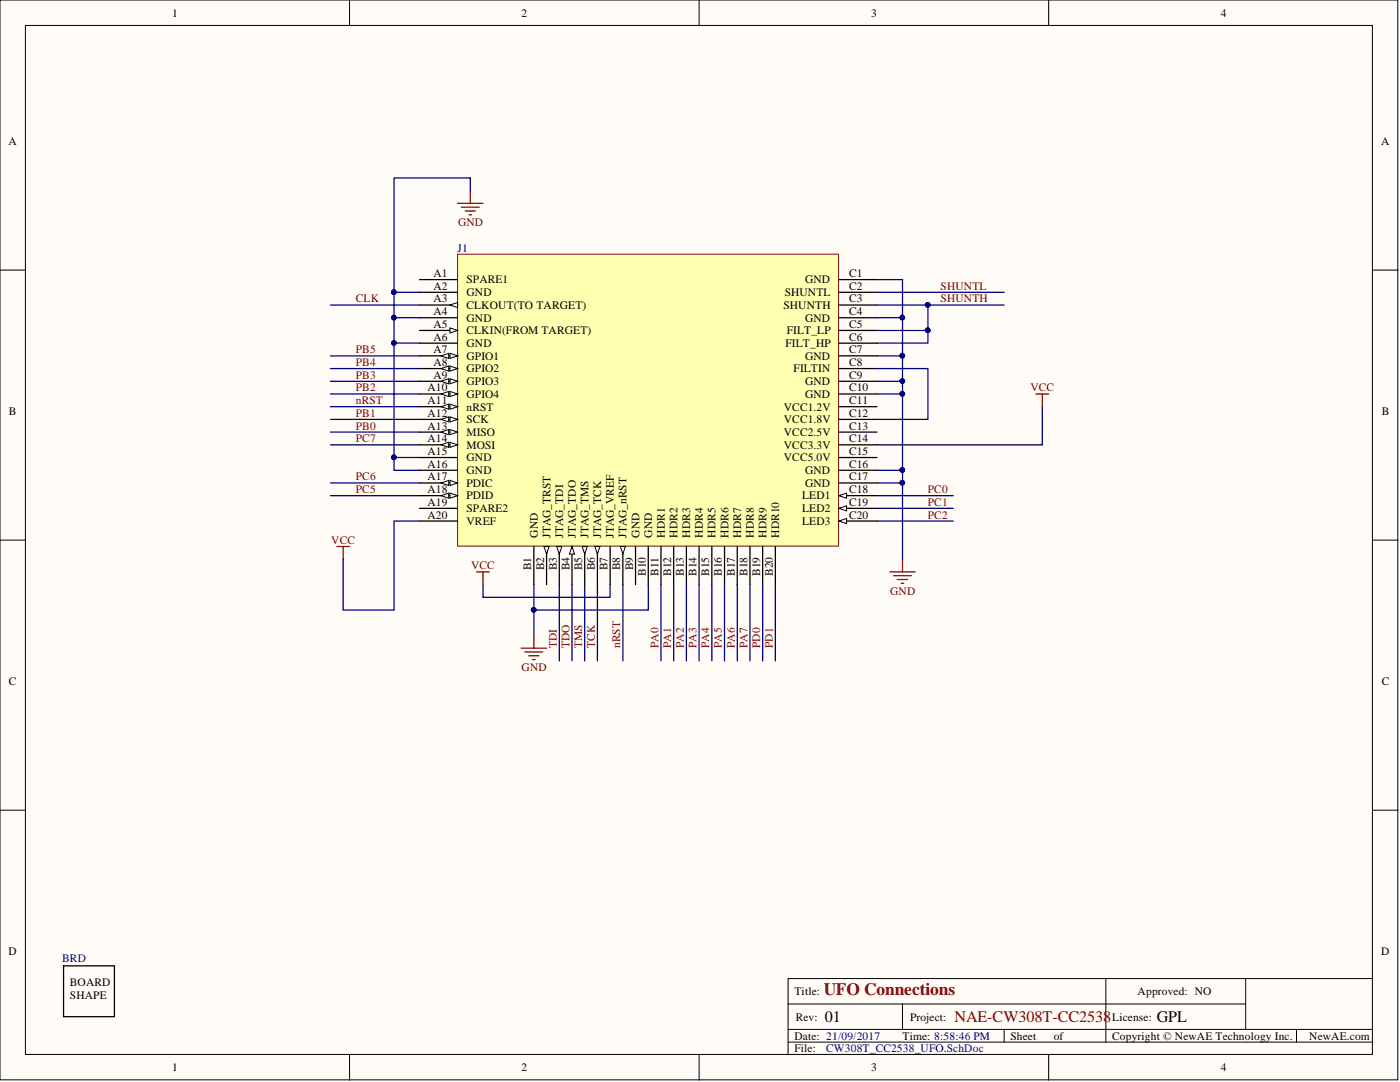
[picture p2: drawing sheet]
<svg xmlns="http://www.w3.org/2000/svg" width="279mm" height="216mm" viewBox="0 0 279 216" stroke-linecap="round" stroke-linejoin="round" font-family="sans-serif">
<defs><g id="words">
<text font-size="3.5" fill="#800000" x="164.4" y="198.6">UFO Connections</text>
<g font-size="3.2">
<text x="164.6" y="204">01</text>
<text x="230.8" y="204">GPL</text>
</g>
<text font-size="3.2" fill="#800000" x="190.5" y="204">NAE-CW308T-CC2538</text>
<g font-size="2.3">
<text x="34.3" y="3.3">1</text>
<text x="104.1" y="3.3">2</text>
<text x="173.9" y="3.3">3</text>
<text x="243.6" y="3.3">4</text>
<text x="1.7" y="29">A</text>
<text x="275.7" y="29">A</text>
<text x="86.5" y="55.3">A1</text>
<text x="86.5" y="57.8">A2</text>
<text x="93.1" y="56.6">SPARE1</text>
<text x="93.1" y="59.1">GND</text>
<text x="156.6" y="59.1">SHUNTL</text>
<text x="160.7" y="56.6">GND</text>
<text x="169.5" y="55.3">C1</text>
<text x="169.5" y="57.8">C2</text>
<text x="86.5" y="60.4">A3</text>
<text x="86.5" y="62.9">A4</text>
<text x="86.5" y="65.4">A5</text>
<text x="93.1" y="61.6">CLKOUT(TO TARGET)</text>
<text x="93.1" y="64.2">GND</text>
<text x="156.3" y="61.6">SHUNTH</text>
<text x="160.7" y="64.2">GND</text>
<text x="169.5" y="60.4">C3</text>
<text x="169.5" y="62.9">C4</text>
<text x="169.5" y="65.4">C5</text>
<text x="86.5" y="68">A6</text>
<text x="86.5" y="70.5">A7</text>
<text x="93.1" y="66.7">CLKIN(FROM TARGET)</text>
<text x="93.1" y="69.2">GND</text>
<text x="93.1" y="71.8">GPIO1</text>
<text x="156.8" y="69.2">FILT_HP</text>
<text x="157" y="66.7">FILT_LP</text>
<text x="160.7" y="71.8">GND</text>
<text x="169.5" y="68">C6</text>
<text x="169.5" y="70.5">C7</text>
<text x="86.5" y="73">A8</text>
<text x="86.5" y="75.6">A9</text>
<text x="93.1" y="74.3">GPIO2</text>
<text x="93.1" y="76.8">GPIO3</text>
<text x="158.4" y="74.3">FILTIN</text>
<text x="160.7" y="76.8">GND</text>
<text x="169.5" y="73">C8</text>
<text x="169.5" y="75.6">C9</text>
<text x="1.8" y="82.8">B</text>
<text x="85.3" y="78.1">A10</text>
<text x="85.3" y="80.6">A11</text>
<text x="85.3" y="83.2">A12</text>
<text x="93.1" y="79.4">GPIO4</text>
<text x="93.1" y="81.9">nRST</text>
<text x="156.4" y="81.9">VCC1.2V</text>
<text x="160.7" y="79.4">GND</text>
<text x="169.5" y="78.1">C10</text>
<text x="169.5" y="80.6">C11</text>
<text x="169.5" y="83.2">C12</text>
<text x="275.7" y="82.8">B</text>
<text x="85.3" y="85.7">A13</text>
<text x="85.3" y="88.3">A14</text>
<text x="93.1" y="84.4">SCK</text>
<text x="93.1" y="87">MISO</text>
<text x="93.1" y="89.5">MOSI</text>
<text x="156.4" y="84.4">VCC1.8V</text>
<text x="156.4" y="87">VCC2.5V</text>
<text x="156.4" y="89.5">VCC3.3V</text>
<text x="169.5" y="85.7">C13</text>
<text x="169.5" y="88.3">C14</text>
<text x="85.3" y="90.8">A15</text>
<text x="85.3" y="93.3">A16</text>
<text x="85.3" y="95.9">A17</text>
<text x="93.1" y="92.1">GND</text>
<text x="93.1" y="94.6">GND</text>
<text x="156.4" y="92.1">VCC5.0V</text>
<text x="160.7" y="94.6">GND</text>
<text x="169.5" y="90.8">C15</text>
<text x="169.5" y="93.3">C16</text>
<text x="169.5" y="95.9">C17</text>
<text x="85.3" y="98.4">A18</text>
<text x="85.3" y="100.9">A19</text>
<text x="93.1" y="97.1">PDIC</text>
<text x="93.1" y="99.7">PDID</text>
<text x="160.1" y="99.7">LED1</text>
<text x="160.7" y="97.1">GND</text>
<text x="169.5" y="98.4">C18</text>
<text x="169.5" y="100.9">C19</text>
<text x="85.3" y="103.5">A20</text>
<text x="93.1" y="102.2">SPARE2</text>
<text x="93.1" y="104.7">VREF</text>
<text x="107.3" y="107.3" transform="rotate(-90 107.3 107.3)">GND</text>
<text x="109.8" y="107.3" transform="rotate(-90 109.8 107.3)">JTAG_TRST</text>
<text x="112.4" y="107.3" transform="rotate(-90 112.4 107.3)">JTAG_TDI</text>
<text x="114.9" y="107.3" transform="rotate(-90 114.9 107.3)">JTAG_TDO</text>
<text x="117.5" y="107.3" transform="rotate(-90 117.5 107.3)">JTAG_TMS</text>
<text x="120" y="107.3" transform="rotate(-90 120 107.3)">JTAG_TCK</text>
<text x="122.5" y="107.3" transform="rotate(-90 122.5 107.3)">JTAG_VREF</text>
<text x="125.1" y="107.3" transform="rotate(-90 125.1 107.3)">JTAG_nRST</text>
<text x="127.6" y="107.3" transform="rotate(-90 127.6 107.3)">GND</text>
<text x="130.1" y="107.3" transform="rotate(-90 130.1 107.3)">GND</text>
<text x="132.7" y="107.3" transform="rotate(-90 132.7 107.3)">HDR1</text>
<text x="135.2" y="107.3" transform="rotate(-90 135.2 107.3)">HDR2</text>
<text x="137.7" y="107.3" transform="rotate(-90 137.7 107.3)">HDR3</text>
<text x="140.3" y="107.3" transform="rotate(-90 140.3 107.3)">HDR4</text>
<text x="142.8" y="107.3" transform="rotate(-90 142.8 107.3)">HDR5</text>
<text x="145.4" y="107.3" transform="rotate(-90 145.4 107.3)">HDR6</text>
<text x="147.9" y="107.3" transform="rotate(-90 147.9 107.3)">HDR7</text>
<text x="150.4" y="107.3" transform="rotate(-90 150.4 107.3)">HDR8</text>
<text x="153" y="107.3" transform="rotate(-90 153 107.3)">HDR9</text>
<text x="155.5" y="107.3" transform="rotate(-90 155.5 107.3)">HDR10</text>
<text x="160.1" y="102.2">LED2</text>
<text x="160.1" y="104.7">LED3</text>
<text x="169.5" y="103.5">C20</text>
<text x="106" y="113.8" transform="rotate(-90 106 113.8)">B1</text>
<text x="108.6" y="113.8" transform="rotate(-90 108.6 113.8)">B2</text>
<text x="111.1" y="113.8" transform="rotate(-90 111.1 113.8)">B3</text>
<text x="113.6" y="113.8" transform="rotate(-90 113.6 113.8)">B4</text>
<text x="116.2" y="113.8" transform="rotate(-90 116.2 113.8)">B5</text>
<text x="118.7" y="113.8" transform="rotate(-90 118.7 113.8)">B6</text>
<text x="121.3" y="113.8" transform="rotate(-90 121.3 113.8)">B7</text>
<text x="123.8" y="113.8" transform="rotate(-90 123.8 113.8)">B8</text>
<text x="126.3" y="113.8" transform="rotate(-90 126.3 113.8)">B9</text>
<text x="128.9" y="114.9" transform="rotate(-90 128.9 114.9)">B10</text>
<text x="131.4" y="114.9" transform="rotate(-90 131.4 114.9)">B11</text>
<text x="133.9" y="114.9" transform="rotate(-90 133.9 114.9)">B12</text>
<text x="136.5" y="114.9" transform="rotate(-90 136.5 114.9)">B13</text>
<text x="139" y="114.9" transform="rotate(-90 139 114.9)">B14</text>
<text x="141.5" y="114.9" transform="rotate(-90 141.5 114.9)">B15</text>
<text x="144.1" y="114.9" transform="rotate(-90 144.1 114.9)">B16</text>
<text x="146.6" y="114.9" transform="rotate(-90 146.6 114.9)">B17</text>
<text x="149.2" y="114.9" transform="rotate(-90 149.2 114.9)">B18</text>
<text x="151.7" y="114.9" transform="rotate(-90 151.7 114.9)">B19</text>
<text x="154.2" y="114.9" transform="rotate(-90 154.2 114.9)">B20</text>
<text x="1.8" y="136.8">C</text>
<text x="275.7" y="136.8">C</text>
<text x="1.7" y="190.6">D</text>
<text x="275.7" y="190.6">D</text>
<text x="14" y="196.8">BOARD</text>
<text x="14" y="199.3">SHAPE</text>
<text x="158.5" y="198.6">Title:</text>
<text x="158.8" y="203.6">Rev:</text>
<text x="181.6" y="203.6">Project:</text>
<text x="222" y="203.6">License:</text>
<text x="227" y="198.6">Approved: NO</text>
<text x="158.5" y="207.4">Date: 21/09/2017</text>
<text x="158.5" y="210">File:</text>
<text x="180.1" y="207.4">Time: 8:58:46 PM</text>
<text x="201.7" y="207.4">Sheet</text>
<text x="210.3" y="207.4">of</text>
<text x="222" y="207.4">Copyright © NewAE Technology Inc.</text>
<text x="261.3" y="207.4">NewAE.com</text>
<text x="34.3" y="213.8">1</text>
<text x="104.1" y="213.8">2</text>
<text x="173.9" y="213.8">3</text>
<text x="243.6" y="213.8">4</text>
</g>
<g font-size="2.3" fill="#800000">
<text x="91.4" y="45.1">GND</text>
<text x="187.7" y="57.8">SHUNTL</text>
<text x="71" y="60.4">CLK</text>
<text x="187.7" y="60.4">SHUNTH</text>
<text x="71" y="70.5">PB5</text>
<text x="71" y="73">PB4</text>
<text x="71" y="75.6">PB3</text>
<text x="71" y="80.6">nRST</text>
<text x="71" y="78.1">PB2</text>
<text x="71" y="83.2">PB1</text>
<text x="205.6" y="78.1">VCC</text>
<text x="71" y="85.7">PB0</text>
<text x="71" y="88.3">PC7</text>
<text x="71" y="95.9">PC6</text>
<text x="71" y="98.4">PC5</text>
<text x="185.2" y="98.4">PC0</text>
<text x="185.2" y="100.9">PC1</text>
<text x="185.2" y="103.5">PC2</text>
<text x="66.1" y="108.5">VCC</text>
<text x="94" y="113.6">VCC</text>
<text x="177.7" y="118.7">GND</text>
<text x="111.1" y="129.3" transform="rotate(-90 111.1 129.3)">TDI</text>
<text x="113.6" y="129.3" transform="rotate(-90 113.6 129.3)">TDO</text>
<text x="116.2" y="129.3" transform="rotate(-90 116.2 129.3)">TMS</text>
<text x="118.7" y="129.3" transform="rotate(-90 118.7 129.3)">TCK</text>
<text x="123.8" y="129.3" transform="rotate(-90 123.8 129.3)">nRST</text>
<text x="131.4" y="129.3" transform="rotate(-90 131.4 129.3)">PA0</text>
<text x="133.9" y="129.3" transform="rotate(-90 133.9 129.3)">PA1</text>
<text x="136.5" y="129.3" transform="rotate(-90 136.5 129.3)">PA2</text>
<text x="139" y="129.3" transform="rotate(-90 139 129.3)">PA3</text>
<text x="141.5" y="129.3" transform="rotate(-90 141.5 129.3)">PA4</text>
<text x="144.1" y="129.3" transform="rotate(-90 144.1 129.3)">PA5</text>
<text x="146.6" y="129.3" transform="rotate(-90 146.6 129.3)">PA6</text>
<text x="149.2" y="129.3" transform="rotate(-90 149.2 129.3)">PA7</text>
<text x="151.7" y="129.3" transform="rotate(-90 151.7 129.3)">PD0</text>
<text x="154.2" y="129.3" transform="rotate(-90 154.2 129.3)">PD1</text>
<text x="104.1" y="133.9">GND</text>
</g>
<g font-size="2.3" fill="#000080">
<text x="91.3" y="50.2">J1</text>
<text x="12.4" y="192">BRD</text>
<text x="164.9" y="210">CW308T_CC2538_UFO.SchDoc</text>
</g>
</g></defs>
<g fill="#fffcf8" stroke="#000" stroke-width=".2">
<path d="M0 0h279v215.5h-279z"/>
<path d="M5.1 5.1h268.8v205.3h-268.8z"/>
</g>
<g fill="none" stroke="#000" stroke-width=".2">
<path d="M69.8 0v5.1M139.5 0v5.1M209.3 0v5.1M0 53.9h5.1M274 53.9h5M0 107.8h5.1M274 107.8h5M0 161.7h5.1M274 161.7h5M220.7 195.3v12.6M248.6 195.3h-91.3v15.2M274 195.3h-25.4v10.1"/>
<path d="M69.8 210.5v5M139.5 210.5v5M157.3 200.3h91.3M157.3 207.9h116.7M157.3 205.4h116.7M180.1 200.3v5.1M200.4 205.4v2.5M209.3 210.5v5M258.7 205.4v2.5"/>
</g>
<path d="M12.7 192.7h10.1v10.2h-10.1z" fill="none" stroke="#000" stroke-width=".25"/>
<path d="M91.3 50.7h76v58.3h-76z" fill="#ffffb0" stroke="#800000" stroke-width=".2"/>
<path d="M83.7 55.8h7.6M83.7 58.3h7.6M83.7 60.9h7.6" fill="none" stroke="#000" stroke-width=".25"/>
<path d="M89.8 60.9l1.5-.5v1z" fill="#fffcf8"/>
<path d="M89.8 60.9l1.5-.5v1z" fill="none" stroke="#000" stroke-width=".2"/>
<path d="M83.7 63.4h7.6M83.7 65.9h7.6" fill="none" stroke="#000" stroke-width=".25"/>
<path d="M89.8 65.4l1.5 .5-1.5 .5z" fill="#fffcf8"/>
<path d="M89.8 65.4l1.5 .5-1.5 .5z" fill="none" stroke="#000" stroke-width=".2"/>
<path d="M83.7 68.5h7.6M83.7 71h7.6" fill="none" stroke="#000" stroke-width=".25"/>
<path d="M89.8 70.5l1.5 .5-1.5 .5z" fill="#fffcf8"/>
<path d="M89.8 70.5l1.5 .5-1.5 .5z" fill="none" stroke="#000" stroke-width=".2"/>
<path d="M88 71l1.5-.5v1z" fill="#fffcf8"/>
<path d="M88 71l1.5-.5v1z" fill="none" stroke="#000" stroke-width=".2"/>
<path d="M83.7 73.5h7.6" fill="none" stroke="#000" stroke-width=".25"/>
<path d="M89.8 73l1.5 .5-1.5 .6z" fill="#fffcf8"/>
<path d="M89.8 73l1.5 .5-1.5 .6z" fill="none" stroke="#000" stroke-width=".2"/>
<path d="M88 73.5l1.5-.5v1.1z" fill="#fffcf8"/>
<path d="M88 73.5l1.5-.5v1.1z" fill="none" stroke="#000" stroke-width=".2"/>
<path d="M83.7 76.1h7.6" fill="none" stroke="#000" stroke-width=".25"/>
<path d="M89.8 75.6l1.5 .5-1.5 .5z" fill="#fffcf8"/>
<path d="M89.8 75.6l1.5 .5-1.5 .5z" fill="none" stroke="#000" stroke-width=".2"/>
<path d="M88 76.1l1.5-.5v1z" fill="#fffcf8"/>
<path d="M88 76.1l1.5-.5v1z" fill="none" stroke="#000" stroke-width=".2"/>
<path d="M83.7 78.6h7.6" fill="none" stroke="#000" stroke-width=".25"/>
<path d="M89.8 78.1l1.5 .5-1.5 .5z" fill="#fffcf8"/>
<path d="M89.8 78.1l1.5 .5-1.5 .5z" fill="none" stroke="#000" stroke-width=".2"/>
<path d="M88 78.6l1.5-.5v1z" fill="#fffcf8"/>
<path d="M88 78.6l1.5-.5v1z" fill="none" stroke="#000" stroke-width=".2"/>
<path d="M83.7 81.2h7.6" fill="none" stroke="#000" stroke-width=".25"/>
<path d="M89.8 80.6l1.5 .6-1.5 .5z" fill="#fffcf8"/>
<path d="M89.8 80.6l1.5 .6-1.5 .5z" fill="none" stroke="#000" stroke-width=".2"/>
<path d="M88 81.2l1.5-.6v1.1z" fill="#fffcf8"/>
<path d="M88 81.2l1.5-.6v1.1z" fill="none" stroke="#000" stroke-width=".2"/>
<path d="M83.7 83.7h7.6" fill="none" stroke="#000" stroke-width=".25"/>
<path d="M89.8 83.2l1.5 .5-1.5 .5z" fill="#fffcf8"/>
<path d="M89.8 83.2l1.5 .5-1.5 .5z" fill="none" stroke="#000" stroke-width=".2"/>
<path d="M88 83.7l1.5-.5v1z" fill="#fffcf8"/>
<path d="M88 83.7l1.5-.5v1z" fill="none" stroke="#000" stroke-width=".2"/>
<path d="M83.7 86.2h7.6" fill="none" stroke="#000" stroke-width=".25"/>
<path d="M89.8 85.7l1.5 .5-1.5 .5z" fill="#fffcf8"/>
<path d="M89.8 85.7l1.5 .5-1.5 .5z" fill="none" stroke="#000" stroke-width=".2"/>
<path d="M88 86.2l1.5-.5v1z" fill="#fffcf8"/>
<path d="M88 86.2l1.5-.5v1z" fill="none" stroke="#000" stroke-width=".2"/>
<path d="M83.7 88.8h7.6" fill="none" stroke="#000" stroke-width=".25"/>
<path d="M89.8 88.3l1.5 .5-1.5 .5z" fill="#fffcf8"/>
<path d="M89.8 88.3l1.5 .5-1.5 .5z" fill="none" stroke="#000" stroke-width=".2"/>
<path d="M88 88.8l1.5-.5v1z" fill="#fffcf8"/>
<path d="M88 88.8l1.5-.5v1z" fill="none" stroke="#000" stroke-width=".2"/>
<path d="M83.7 91.3h7.6M83.7 93.8h7.6M83.7 96.4h7.6" fill="none" stroke="#000" stroke-width=".25"/>
<path d="M89.8 95.9l1.5 .5-1.5 .5z" fill="#fffcf8"/>
<path d="M89.8 95.9l1.5 .5-1.5 .5z" fill="none" stroke="#000" stroke-width=".2"/>
<path d="M88 96.4l1.5-.5v1z" fill="#fffcf8"/>
<path d="M88 96.4l1.5-.5v1z" fill="none" stroke="#000" stroke-width=".2"/>
<path d="M83.7 98.9h7.6" fill="none" stroke="#000" stroke-width=".25"/>
<path d="M89.8 98.4l1.5 .5-1.5 .5z" fill="#fffcf8"/>
<path d="M89.8 98.4l1.5 .5-1.5 .5z" fill="none" stroke="#000" stroke-width=".2"/>
<path d="M88 98.9l1.5-.5v1z" fill="#fffcf8"/>
<path d="M88 98.9l1.5-.5v1z" fill="none" stroke="#000" stroke-width=".2"/>
<path d="M83.7 101.4h7.6M83.7 104h7.6M106.5 109v7.7M109.1 109v7.7" fill="none" stroke="#000" stroke-width=".25"/>
<path d="M108.6 109h1l-.5 1.6z" fill="#fffcf8"/>
<path d="M108.6 109h1l-.5 1.6z" fill="none" stroke="#000" stroke-width=".2"/>
<path d="M111.6 109v7.7" fill="none" stroke="#000" stroke-width=".25"/>
<path d="M111.1 109h1l-.5 1.6z" fill="#fffcf8"/>
<path d="M111.1 109h1l-.5 1.6z" fill="none" stroke="#000" stroke-width=".2"/>
<path d="M114.2 109v7.7" fill="none" stroke="#000" stroke-width=".25"/>
<path d="M114.2 109l.5 1.6h-1.1z" fill="#fffcf8"/>
<path d="M114.2 109l.5 1.6h-1.1z" fill="none" stroke="#000" stroke-width=".2"/>
<path d="M116.7 109v7.7" fill="none" stroke="#000" stroke-width=".25"/>
<path d="M116.2 109h1l-.5 1.6z" fill="#fffcf8"/>
<path d="M116.2 109h1l-.5 1.6z" fill="none" stroke="#000" stroke-width=".2"/>
<path d="M119.2 109v7.7" fill="none" stroke="#000" stroke-width=".25"/>
<path d="M118.7 109h1l-.5 1.6z" fill="#fffcf8"/>
<path d="M118.7 109h1l-.5 1.6z" fill="none" stroke="#000" stroke-width=".2"/>
<path d="M121.8 109v7.7M124.3 109v7.7" fill="none" stroke="#000" stroke-width=".25"/>
<path d="M123.8 109h1l-.5 1.6z" fill="#fffcf8"/>
<path d="M123.8 109h1l-.5 1.6z" fill="none" stroke="#000" stroke-width=".2"/>
<g fill="none" stroke="#000" stroke-width=".25">
<path d="M167.4 55.8h7.6M167.4 58.3h7.6M167.4 60.9h7.6M167.4 63.4h7.6M167.4 65.9h7.6M167.4 68.5h7.6M167.4 71h7.6M167.4 73.5h7.6M167.4 76.1h7.6M167.4 78.6h7.6M167.4 81.2h7.6M167.4 83.7h7.6"/>
<path d="M167.4 86.2h7.6M167.4 88.8h7.6M167.4 91.3h7.6M167.4 93.8h7.6M167.4 96.4h7.6M167.4 98.9h7.6M126.8 109v7.7M129.4 109v7.7M131.9 109v7.7M134.4 109v7.7M137 109v7.7M139.5 109v7.7"/>
<path d="M142.1 109v7.7M144.6 109v7.7M147.1 109v7.7M149.7 109v7.7M152.2 109v7.7M154.7 109v7.7"/>
</g>
<path d="M167.4 98.9l1.5-.5v1z" fill="#fffcf8"/>
<path d="M167.4 98.9l1.5-.5v1z" fill="none" stroke="#000" stroke-width=".2"/>
<path d="M167.4 101.4h7.6" fill="none" stroke="#000" stroke-width=".25"/>
<path d="M167.4 101.4l1.5-.5v1z" fill="#fffcf8"/>
<path d="M167.4 101.4l1.5-.5v1z" fill="none" stroke="#000" stroke-width=".2"/>
<path d="M167.4 104h7.6" fill="none" stroke="#000" stroke-width=".25"/>
<path d="M167.4 104l1.5-.5v1z" fill="#fffcf8"/>
<path d="M167.4 104l1.5-.5v1z" fill="none" stroke="#000" stroke-width=".2"/>
<g fill="none" stroke="#800000" stroke-width=".25">
<path d="M93.9 38v2.6M91.3 40.6h5.1M92.1 41.3h3.5M92.8 42.1h2.1M93.6 42.9h.5M206.7 78.6h2.6M208 78.6v2.6M67.2 109h2.6M68.5 109v2.6M95.1 114.1h2.6M96.4 114.1v2.6M177.6 114.1h5"/>
<path d="M178.3 114.9h3.6M179.1 115.6h2M179.9 116.4h.5M180.1 111.6v2.5M104 129.3h5.1M104.8 130.1h3.5M105.5 130.9h2.1M106.3 131.6h.5M106.5 126.8v2.5"/>
</g>
<g fill="none" stroke="#000080" stroke-width=".25">
<path d="M93.9 38v-2.5h-15.3v33h5.1M78.6 58.3h5.1M175 55.8h5.1v38M175 58.3h25.4M66 60.9h17.7M66 71h17.7M66 76.1h17.7M66 78.6h17.7M66 73.5h17.7M78.6 68.5v25.3h5.1M78.6 63.4h5.1M175 60.9h25.4"/>
<path d="M175 73.5h10.2v10.2h-10.2M175 63.4h5.1M175 71h5.1M175 76.1h5.1M175 78.6h5.1M185.2 60.9v5h-10.2M185.2 65.9v2.6h-10.2M66 81.2h17.7M66 96.4h17.7M66 83.7h17.7M66 86.2h17.7M66 88.8h17.7"/>
<path d="M66 98.9h17.7M78.6 91.3h5.1M175 93.8h5.1v17.8M175 96.4h5.1M175 98.9h15.3M208 81.2v7.6h-33M83.7 104h-5.1v17.7h-10.1v-10.1M96.4 116.7v2.5h25.4v-2.5M106.5 116.7v5h22.9v-5M111.6 116.7v15.2M114.2 116.7v15.2M116.7 116.7v15.2"/>
<path d="M119.2 116.7v15.2M124.3 116.7v15.2M131.9 116.7v15.2M134.4 116.7v15.2M137 116.7v15.2M139.5 116.7v15.2M142.1 116.7v15.2M144.6 116.7v15.2M147.1 116.7v15.2M149.7 116.7v15.2M152.2 116.7v15.2M154.7 116.7v15.2"/>
<path d="M175 104h15.3M175 101.4h15.3M106.5 121.7v5.1"/>
</g>
<g fill="#000080" stroke="#000080" stroke-width=".2">
<circle cx="185.1" cy="60.8" r=".47"/>
<circle cx="185.1" cy="65.9" r=".47"/>
<circle cx="180.1" cy="93.8" r=".47"/>
<circle cx="180.1" cy="96.3" r=".47"/>
<circle cx="180.1" cy="63.4" r=".47"/>
<circle cx="180.1" cy="71" r=".47"/>
<circle cx="180.1" cy="76" r=".47"/>
<circle cx="180.1" cy="78.6" r=".47"/>
<circle cx="106.5" cy="121.7" r=".47"/>
<circle cx="78.6" cy="68.4" r=".47"/>
<circle cx="78.6" cy="63.4" r=".47"/>
<circle cx="78.6" cy="58.3" r=".47"/>
<circle cx="78.6" cy="91.3" r=".47"/>
</g>
<use href="#words"/>
</svg>
